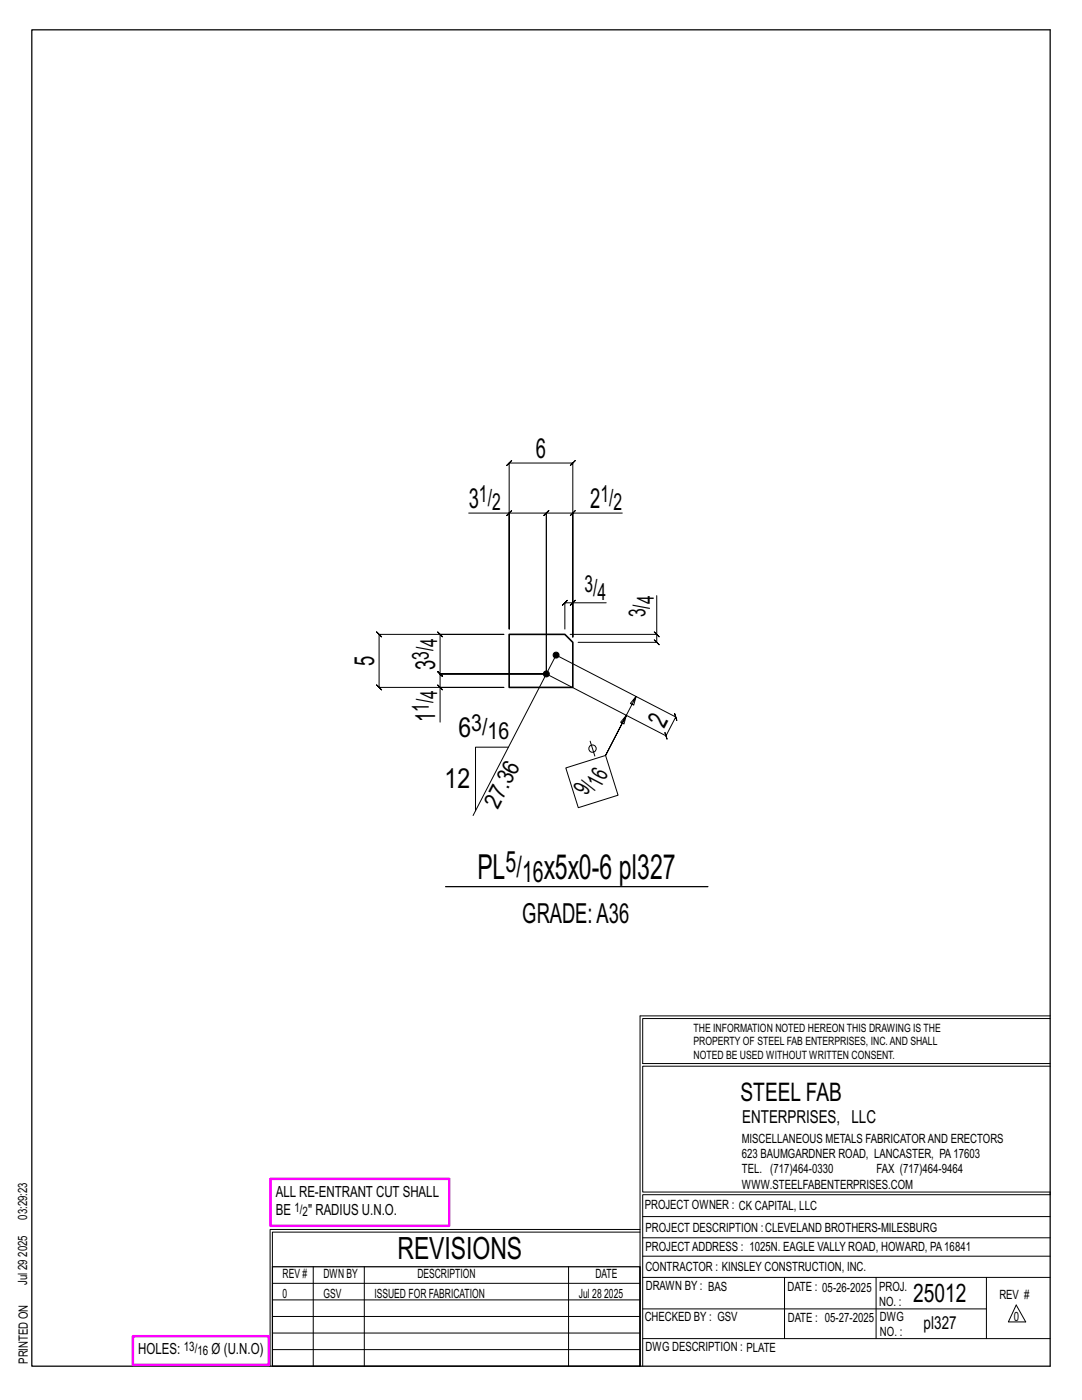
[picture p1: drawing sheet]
<svg xmlns="http://www.w3.org/2000/svg" width="216mm" height="279mm" viewBox="0 0 216 279" stroke-linecap="round" stroke-linejoin="round" font-family="sans-serif">
<defs><g id="words">
<g font-size="6.9">
<text x="95.3" y="175.5">PL</text>
<text x="108.5" y="175.5">x5x0-6 pl327</text>
</g>
<text font-size="6.1" x="79.3" y="251.3">REVISIONS</text>
<g font-size="5.9">
<text x="100.9" y="173.9">5/</text>
<text x="104.2" y="176">16</text>
</g>
<g font-size="5.5">
<text x="106.9" y="91.4">6</text>
<text x="93.5" y="101.4">3</text>
<text x="117.8" y="101.4">2</text>
<text x="74.7" y="132.9" transform="rotate(-90 74.7 132.9)">5</text>
<text x="86.8" y="133.8" transform="rotate(-90 86.8 133.8)">3</text>
<text x="86.8" y="144.1" transform="rotate(-90 86.8 144.1)">1</text>
<text x="91.5" y="147.1">6</text>
<text x="132.5" y="145.4" transform="rotate(-63 132.5 145.4)">2</text>
<text x="88.7" y="157.2">12</text>
<text x="104.2" y="184.2">GRADE:A36</text>
</g>
<g font-size="5.1">
<text x="147.8" y="219.8">STEEL FAB</text>
<text x="182.2" y="259.9">25012</text>
</g>
<g font-size="4.7">
<text x="95.6" y="100.2">1/</text>
<text x="98.2" y="101.8">2</text>
<text x="119.8" y="100.2">1/</text>
<text x="122.4" y="101.8">2</text>
<text x="116.6" y="118.1">3/</text>
<text x="119.2" y="119.7">4</text>
<text x="128.8" y="123.2" transform="rotate(-90 128.8 123.2)">3/</text>
<text x="130.5" y="120.6" transform="rotate(-90 130.5 120.6)">4</text>
<text x="85.6" y="131.7" transform="rotate(-90 85.6 131.7)">3/</text>
<text x="87.2" y="129.1" transform="rotate(-90 87.2 129.1)">4</text>
<text x="85.6" y="142.1" transform="rotate(-90 85.6 142.1)">1/</text>
<text x="87.2" y="139.5" transform="rotate(-90 87.2 139.5)">4</text>
<text x="94" y="145.8">3/</text>
<text x="97.3" y="147.5">16</text>
<text x="99.3" y="161.6" transform="rotate(-63 99.3 161.6)">27.36</text>
<text x="117.2" y="158.9" transform="rotate(-62 117.2 158.9)">9/</text>
<text x="119.9" y="157.4" transform="rotate(-62 119.9 157.4)">16</text>
</g>
<g font-size="3.6">
<text x="148.1" y="224.1">ENTERPRISES, LLC</text>
<text x="184.3" y="265.2">pl327</text>
</g>
<g font-size="3.1">
<text x="55" y="238.9">ALL RE-ENTRANT CUT SHALL</text>
<text x="55" y="242.5">BE</text>
<text x="61.5" y="242.5">&quot; RADIUS U.N.O.</text>
<text x="27.6" y="270.2">HOLES:</text>
<text x="42.2" y="270.2">Ø (U.N.O)</text>
</g>
<g font-size="2.6">
<text x="58.8" y="241.8">1/</text>
<text x="60.4" y="242.7">2</text>
<text x="36.7" y="269.6">13/</text>
<text x="39.4" y="270.5">16</text>
</g>
<g font-size="2.5">
<text x="148" y="231.2">623 BAUMGARDNER ROAD, LANCASTER, PA17603</text>
<text x="148" y="228.1">MISCELLANEOUS METALS FABRICATORAND ERECTORS</text>
<text x="148" y="237.2">WWW.STEELFABENTERPRISES.COM</text>
<text x="148" y="234.2">TEL. (717)464-0330</text>
<text x="174.9" y="234.2">FAX (717)464-9464</text>
<text x="5.4" y="243.4" transform="rotate(-90 5.4 243.4)">03:29:23</text>
<text x="128.7" y="241.3">PROJECT OWNER : CK CAPITAL, LLC</text>
<text x="128.8" y="246">PROJECT DESCRIPTION :CLEVELAND BROTHERS-MILESBURG</text>
<text x="5.4" y="250.8" transform="rotate(-90 5.4 250.8)">2025</text>
<text x="128.8" y="249.7">PROJECTADDRESS : 1025N. EAGLE VALLY ROAD, HOWARD, PA16841</text>
<text x="5.4" y="256.5" transform="rotate(-90 5.4 256.5)">Jul 29</text>
<text x="56.4" y="255">REV #</text>
<text x="64.5" y="255">DWN BY</text>
<text x="83.3" y="255">DESCRIPTION</text>
<text x="118.8" y="255">DATE</text>
<text x="128.8" y="253.7">CONTRACTOR : KINSLEY CONSTRUCTION, INC.</text>
<text x="128.9" y="257.5">DRAWN BY : BAS</text>
<text x="157.1" y="257.6">DATE : 05-26-2025</text>
<text x="175.4" y="257.7">PROJ.</text>
<text x="56.4" y="259">0</text>
<text x="64.5" y="259">GSV</text>
<text x="74.7" y="259">ISSUED FOR FABRICATION</text>
<text x="115.5" y="259">Jul 28</text>
<text x="120.6" y="259">2025</text>
<text x="128.6" y="263.7">CHECKED BY : GSV</text>
<text x="157.2" y="263.7">DATE : 05-27-2025</text>
<text x="175.4" y="260.7">NO. :</text>
<text x="175.6" y="263.7">DWG</text>
<text x="199.4" y="259.2">REV #</text>
<text x="202.3" y="263.7">0</text>
<text x="128.8" y="269.7">DWG DESCRIPTION : PLATE</text>
<text x="175.6" y="266.7">NO. :</text>
<text x="5.5" y="272.2" transform="rotate(-90 5.5 272.2)">PRINTED ON</text>
</g>
<g font-size="2.3">
<text x="138.4" y="208.6">PROPERTY OF STEEL FAB ENTERPRISES, INC.AND SHALL</text>
<text x="138.4" y="205.9">THE INFORMATION NOTED HEREON THIS DRAWING IS THE</text>
<text x="138.4" y="211.3">NOTED BE USED WITHOUT WRITTEN CONSENT.</text>
</g>
</g></defs>
<g fill="none" stroke="#000" stroke-width=".2">
<path d="M93.5 102.4h8.1v23.1v-33.1l-.5 .5 1-1-.5 .5h12.7l-.5 .5 1-1-.5 .5v34.7v-24.7h9.9M101.6 102.4h7.4l-.5 .5 1-1-.5 .5v32.1M102.1 101.9l-1 1zM114.3 102.4h-5.3l.5-.5-1 1 .5-.5v32.1l23.9 12.4 .2 .6-.4-1.3 .2 .7 1.9-3.8 .2 .7-.4-1.4 .2 .7-23.8-12.4-16.6 32.1M114.8 101.9l-1 1zM131 118.9v7.7h-17.2M87.3 136.7l1 1zM87.8 137.2v-2.7l.5 .5-1-1 .5 .5h21.2h-21.2l.5 .5-1-1 .5 .5v-7.9l.5 .5-1-1 .5 .5h12.7h-24.9l-.5-.5 1 1-.5-.5v10.6l-.5-.5 1 1-.5-.5h24.9h-12.7v6.9M114.3 120.3l.5-.5-1 1zM114.3 120.3h-1.6l.5-.5-1 1 .5-.5v5.2M121 120.3h-6.7v6.8M126.9 139l-1.1 1.4 .7 .3 .4-1.7-6.1 11.8 4.2-8-.5 1.7-.7-.4 1.2-1.3"/>
<path d="M130.5 126.1l1 1zM131 126.6v1.6l-.5-.5 1 1-.5-.5h-15.6M101.5 149.1h-6.6v12.7M112.9 153.3l7.9-2.5 2.5 7.9-7.9 2.5zM117.8 147.9l.9 3M127.7 202.7v70M127.7 202.7h81.8M209.5 203.3h-81.3v9h81.3M209.5 212.8h-81.3v25.1h81.3v.5h-81.3v34.3M54.4 259.4h73.3M54.4 256.1h73.3M62.5 252.8v19.9"/>
<path d="M72.7 252.8v19.9M113.4 252.8v19.9M127.7 245.4h-73.8v27.3M127.7 245.9h-73.3v6.9M128.2 242.8h81.3M128.2 254.9h81.3M128.2 250.7h81.3M128.2 247h81.3M156.5 254.9v12.2M174.8 254.9v12.2M196.8 254.9v12.2M54.4 269.3h73.3"/>
<path d="M54.4 266h73.3M54.4 262.7h73.3M128.2 261.2h68.6M128.2 267.1h81.3M202.8 260.4l1.9 3.4h-3.5z"/>
<circle cx="118.2" cy="149.4" r=".74"/>
</g>
<path d="M6.3 6h203.2v266.7h-203.2zM88.9 177h52.4M54.4 252.8h73.3v19.9h-73.3z" fill="none" stroke="#000" stroke-width=".25"/>
<path d="M54 235.3h35.6v9.3h-35.6zM26.5 266.7h27.1v5.7h-27.1z" fill="none" stroke="#f0f" stroke-width=".5"/>
<g fill="#000" stroke="#000" stroke-width=".2">
<circle cx="109" cy="134.5" r=".6"/>
<circle cx="111" cy="130.7" r=".6"/>
</g>
<path d="M101.6 126.6h11.1l1.6 1.6v9h-12.7z" fill="none" stroke="#000" stroke-width=".32"/>
<use href="#words"/>
</svg>
